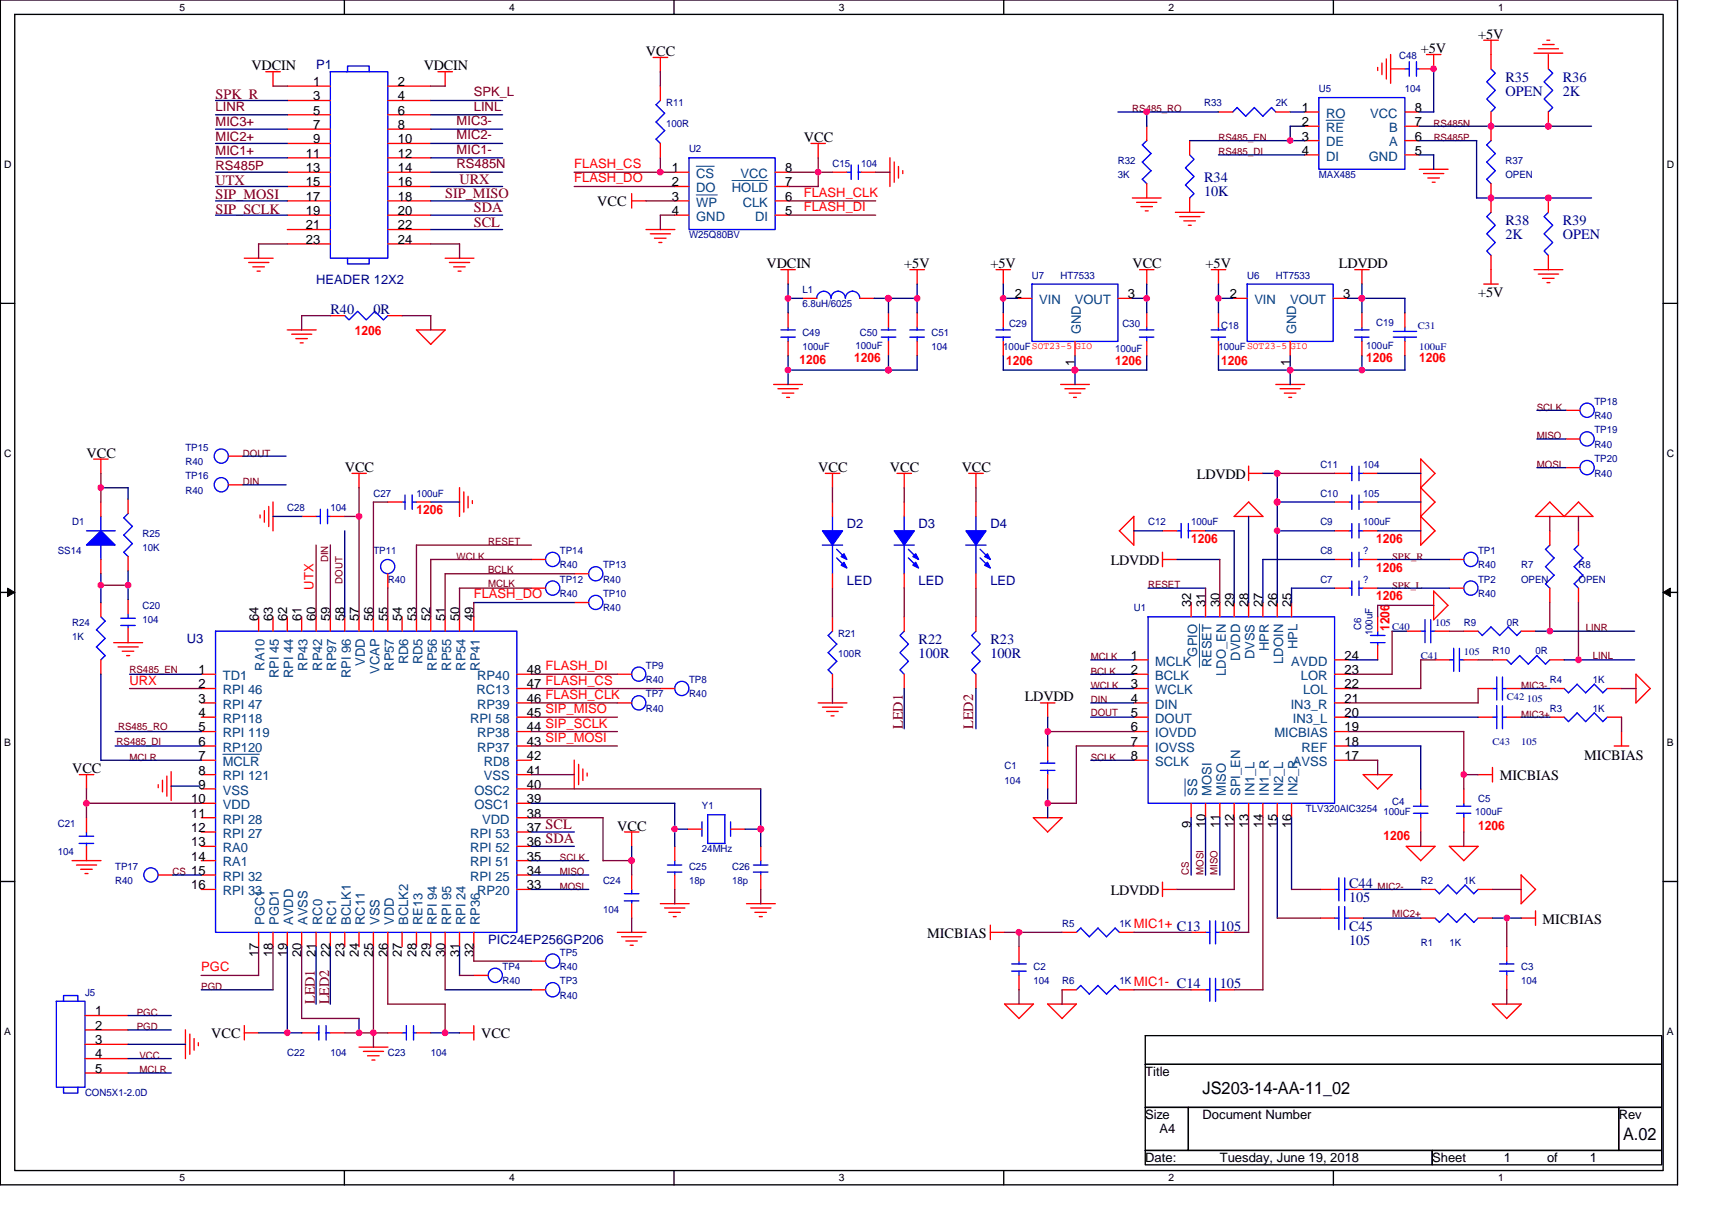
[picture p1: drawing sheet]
<svg xmlns="http://www.w3.org/2000/svg" width="297mm" height="210mm" viewBox="0 0 297 210" stroke-linecap="round" stroke-linejoin="round" font-family="sans-serif">
<defs><g id="words">
<g font-size="3">
<text x="208.7" y="189.9">JS203-14-AA-11_02</text>
<text x="281.6" y="197.8">A.02</text>
</g>
<g font-size="2.5">
<text x="112.1" y="9.7">VCC</text>
<text x="246.5" y="9.2">+5V</text>
<text x="256.5" y="6.7">+5V</text>
<text x="43.6" y="12.2">VDCIN</text>
<text x="73.5" y="12.2">VDCIN</text>
<text x="139.5" y="24.6">VCC</text>
<text x="103.6" y="35.8">VCC</text>
<text x="133" y="46.5">VDCIN</text>
<text x="156.9" y="46.5">+5V</text>
<text x="171.8" y="46.5">+5V</text>
<text x="196.5" y="46.5">VCC</text>
<text x="209.2" y="46.5">+5V</text>
<text x="232.3" y="46.5">LDVDD</text>
<text x="256.5" y="51.5">+5V</text>
<text x="15" y="79.4">VCC</text>
<text x="59.8" y="81.9">VCC</text>
<text x="142" y="81.9">VCC</text>
<text x="154.4" y="81.9">VCC</text>
<text x="166.9" y="81.9">VCC</text>
<text x="207.7" y="83.1">LDVDD</text>
<text x="192.7" y="98.1">LDVDD</text>
<text x="177.8" y="121.7">LDVDD</text>
<text x="274.9" y="131.9">MICBIAS</text>
<text x="12.5" y="134.2">VCC</text>
<text x="260.2" y="135.4">MICBIAS</text>
<text x="107.1" y="144.1">VCC</text>
<text x="192.7" y="155.3">LDVDD</text>
<text x="267.6" y="160.3">MICBIAS</text>
<text x="160.9" y="162.8">MICBIAS</text>
<text x="36.7" y="180.2">VCC</text>
<text x="83.5" y="180.2">VCC</text>
</g>
<g font-size="2.5" fill="#800000">
<text x="37.4" y="17.2">SPK_R</text>
<text x="37.4" y="32.1">UTX</text>
<text x="37.4" y="34.6">SIP_MOSI</text>
<text x="77.2" y="34.3">SIP_MISO</text>
<text x="79.7" y="31.9">URX</text>
<text x="37.4" y="37.1">SIP_SCLK</text>
<text x="82.2" y="36.8">SDA</text>
<text x="82.2" y="39.3">SCL</text>
<text x="156.7" y="126.4" transform="rotate(-90 156.7 126.4)">LED1</text>
<text x="168.9" y="126.4" transform="rotate(-90 168.9 126.4)">LED2</text>
<text x="54.6" y="174.2" transform="rotate(-90 54.6 174.2)">LED1</text>
<text x="57.1" y="174.2" transform="rotate(-90 57.1 174.2)">LED2</text>
</g>
<g font-size="2.5" fill="#000080">
<text x="261.2" y="14.2">R35</text>
<text x="261.2" y="16.7">OPEN</text>
<text x="271.1" y="14.2">R36</text>
<text x="271.1" y="16.7">2K</text>
<text x="208.9" y="31.6">R34</text>
<text x="208.9" y="34.1">10K</text>
<text x="261.2" y="39.1">R38</text>
<text x="261.2" y="41.6">2K</text>
<text x="271.1" y="39.1">R39</text>
<text x="271.1" y="41.6">OPEN</text>
<text x="57.3" y="54.5">R40</text>
<text x="64.8" y="54.5">0R</text>
<text x="159.4" y="111.8">R22</text>
<text x="171.8" y="111.8">R23</text>
<text x="159.4" y="114.2">100R</text>
<text x="171.8" y="114.2">100R</text>
<text x="234.1" y="154.1">C44</text>
<text x="211.6" y="161.5">105</text>
<text x="234.1" y="161.5">C45</text>
<text x="234.1" y="156.6">105</text>
<text x="234.1" y="164">105</text>
<text x="211.6" y="171.5">105</text>
</g>
<g font-size="2.2">
<text x="54.3" y="14.9">1</text>
<text x="54.3" y="17.4">3</text>
<text x="69" y="14.9">2</text>
<text x="69" y="17.4">4</text>
<text x="54.3" y="19.9">5</text>
<text x="54.3" y="22.4">7</text>
<text x="69" y="19.9">6</text>
<text x="69" y="22.4">8</text>
<text x="225.8" y="19.4">1</text>
<text x="225.8" y="21.9">2</text>
<text x="245.5" y="21.9">7</text>
<text x="245.5" y="19.4">8</text>
<text x="53.1" y="27.4">11</text>
<text x="53.1" y="29.9">13</text>
<text x="54.3" y="24.9">9</text>
<text x="69" y="24.9">10</text>
<text x="69" y="27.4">12</text>
<text x="69" y="29.9">14</text>
<text x="116.6" y="29.9">1</text>
<text x="136.2" y="29.9">8</text>
<text x="225.8" y="24.4">3</text>
<text x="225.8" y="26.9">4</text>
<text x="245.5" y="26.9">5</text>
<text x="245.5" y="24.4">6</text>
<text x="53.1" y="32.3">15</text>
<text x="53.1" y="34.8">17</text>
<text x="69" y="32.3">16</text>
<text x="69" y="34.8">18</text>
<text x="116.6" y="34.8">3</text>
<text x="116.6" y="32.3">2</text>
<text x="136.2" y="34.8">6</text>
<text x="136.2" y="32.3">7</text>
<text x="53.1" y="37.3">19</text>
<text x="53.1" y="39.8">21</text>
<text x="69" y="37.3">20</text>
<text x="69" y="39.8">22</text>
<text x="116.6" y="37.3">4</text>
<text x="136.2" y="37.3">5</text>
<text x="53.1" y="42.3">23</text>
<text x="69" y="42.3">24</text>
<text x="176.1" y="51.8">2</text>
<text x="195.7" y="51.8">3</text>
<text x="213.4" y="51.8">2</text>
<text x="233" y="51.8">3</text>
<text x="186.5" y="63.6" transform="rotate(-90 186.5 63.6)">1</text>
<text x="223.8" y="63.6" transform="rotate(-90 223.8 63.6)">1</text>
<text x="44.8" y="107.8" transform="rotate(-90 44.8 107.8)">64</text>
<text x="47.3" y="107.8" transform="rotate(-90 47.3 107.8)">63</text>
<text x="49.8" y="107.8" transform="rotate(-90 49.8 107.8)">62</text>
<text x="52.3" y="107.8" transform="rotate(-90 52.3 107.8)">61</text>
<text x="54.8" y="107.8" transform="rotate(-90 54.8 107.8)">60</text>
<text x="57.3" y="107.8" transform="rotate(-90 57.3 107.8)">59</text>
<text x="59.8" y="107.8" transform="rotate(-90 59.8 107.8)">58</text>
<text x="62.3" y="107.8" transform="rotate(-90 62.3 107.8)">57</text>
<text x="64.8" y="107.8" transform="rotate(-90 64.8 107.8)">56</text>
<text x="67.3" y="107.8" transform="rotate(-90 67.3 107.8)">55</text>
<text x="69.7" y="107.8" transform="rotate(-90 69.7 107.8)">54</text>
<text x="72.2" y="107.8" transform="rotate(-90 72.2 107.8)">53</text>
<text x="74.7" y="107.8" transform="rotate(-90 74.7 107.8)">52</text>
<text x="77.2" y="107.8" transform="rotate(-90 77.2 107.8)">51</text>
<text x="79.7" y="107.8" transform="rotate(-90 79.7 107.8)">50</text>
<text x="82.2" y="107.8" transform="rotate(-90 82.2 107.8)">49</text>
<text x="206.6" y="105.3" transform="rotate(-90 206.6 105.3)">32</text>
<text x="209.1" y="105.3" transform="rotate(-90 209.1 105.3)">31</text>
<text x="211.6" y="105.3" transform="rotate(-90 211.6 105.3)">30</text>
<text x="214.1" y="105.3" transform="rotate(-90 214.1 105.3)">29</text>
<text x="216.6" y="105.3" transform="rotate(-90 216.6 105.3)">28</text>
<text x="219.1" y="105.3" transform="rotate(-90 219.1 105.3)">27</text>
<text x="221.6" y="105.3" transform="rotate(-90 221.6 105.3)">26</text>
<text x="224.1" y="105.3" transform="rotate(-90 224.1 105.3)">25</text>
<text x="34.4" y="119.5">2</text>
<text x="34.4" y="117">1</text>
<text x="91.4" y="119.5">47</text>
<text x="91.4" y="117">48</text>
<text x="196.2" y="117">2</text>
<text x="196.2" y="114.5">1</text>
<text x="196.2" y="119.5">3</text>
<text x="233.3" y="119.5">22</text>
<text x="233.3" y="114.5">24</text>
<text x="233.3" y="117">23</text>
<text x="34.4" y="124.4">4</text>
<text x="34.4" y="122">3</text>
<text x="91.4" y="124.4">45</text>
<text x="91.4" y="122">46</text>
<text x="196.2" y="122">4</text>
<text x="196.2" y="124.4">5</text>
<text x="233.3" y="124.4">20</text>
<text x="233.3" y="122">21</text>
<text x="34.4" y="129.4">6</text>
<text x="34.4" y="126.9">5</text>
<text x="34.4" y="131.9">7</text>
<text x="91.4" y="131.9">42</text>
<text x="91.4" y="126.9">44</text>
<text x="91.4" y="129.4">43</text>
<text x="196.2" y="126.9">6</text>
<text x="196.2" y="131.9">8</text>
<text x="196.2" y="129.4">7</text>
<text x="233.3" y="129.4">18</text>
<text x="233.3" y="131.9">17</text>
<text x="233.3" y="126.9">19</text>
<text x="34.4" y="134.4">8</text>
<text x="34.4" y="136.9">9</text>
<text x="91.4" y="136.9">40</text>
<text x="91.4" y="134.4">41</text>
<text x="33.2" y="139.4">10</text>
<text x="33.2" y="141.9">11</text>
<text x="91.4" y="141.9">38</text>
<text x="91.4" y="139.4">39</text>
<text x="206.6" y="143.7" transform="rotate(-90 206.6 143.7)">9</text>
<text x="209.1" y="143.7" transform="rotate(-90 209.1 143.7)">10</text>
<text x="211.6" y="143.7" transform="rotate(-90 211.6 143.7)">11</text>
<text x="214.1" y="143.7" transform="rotate(-90 214.1 143.7)">12</text>
<text x="216.6" y="143.7" transform="rotate(-90 216.6 143.7)">13</text>
<text x="219.1" y="143.7" transform="rotate(-90 219.1 143.7)">14</text>
<text x="221.6" y="143.7" transform="rotate(-90 221.6 143.7)">15</text>
<text x="224.1" y="143.7" transform="rotate(-90 224.1 143.7)">16</text>
<text x="33.2" y="144.4">12</text>
<text x="33.2" y="149.3">14</text>
<text x="33.2" y="146.9">13</text>
<text x="91.4" y="146.9">36 SDA</text>
<text x="91.4" y="149.3">35</text>
<text x="91.4" y="144.4">37 SCL</text>
<text x="33.2" y="154.3">16</text>
<text x="33.2" y="151.8">15</text>
<text x="91.4" y="151.8">34</text>
<text x="91.4" y="154.3">33</text>
<text x="44.8" y="166.1" transform="rotate(-90 44.8 166.1)">17</text>
<text x="47.3" y="166.1" transform="rotate(-90 47.3 166.1)">18</text>
<text x="49.8" y="166.1" transform="rotate(-90 49.8 166.1)">19</text>
<text x="52.3" y="166.1" transform="rotate(-90 52.3 166.1)">20</text>
<text x="54.8" y="166.1" transform="rotate(-90 54.8 166.1)">21</text>
<text x="57.3" y="166.1" transform="rotate(-90 57.3 166.1)">22</text>
<text x="59.8" y="166.1" transform="rotate(-90 59.8 166.1)">23</text>
<text x="62.3" y="166.1" transform="rotate(-90 62.3 166.1)">24</text>
<text x="64.8" y="166.1" transform="rotate(-90 64.8 166.1)">25</text>
<text x="67.3" y="166.1" transform="rotate(-90 67.3 166.1)">26</text>
<text x="69.7" y="166.1" transform="rotate(-90 69.7 166.1)">27</text>
<text x="72.2" y="166.1" transform="rotate(-90 72.2 166.1)">28</text>
<text x="74.7" y="166.1" transform="rotate(-90 74.7 166.1)">29</text>
<text x="77.2" y="166.1" transform="rotate(-90 77.2 166.1)">30</text>
<text x="79.7" y="166.1" transform="rotate(-90 79.7 166.1)">31</text>
<text x="82.2" y="166.1" transform="rotate(-90 82.2 166.1)">32</text>
<text x="16.5" y="176.2">1</text>
<text x="16.5" y="178.7">2</text>
<text x="16.5" y="181.2">3</text>
<text x="16.5" y="183.7">4</text>
<text x="16.5" y="186.2">5</text>
<text x="198.7" y="186.7">Title</text>
<text x="198.7" y="194.2">Size</text>
<text x="201.2" y="196.7">A4</text>
<text x="208.7" y="194.2">Document Number</text>
<text x="280.9" y="194.2">Rev</text>
<text x="198.7" y="201.7">Date:</text>
<text x="211.6" y="201.7">Tuesday, June 19, 2018</text>
<text x="248.5" y="201.7">Sheet</text>
<text x="260.9" y="201.7">1</text>
<text x="268.4" y="201.7">of</text>
<text x="275.9" y="201.7">1</text>
</g>
<g font-size="2.2" fill="#000080">
<text x="54.8" y="12">P1</text>
<text x="54.8" y="49.3">HEADER 12X2</text>
<text x="146.9" y="91.7">D2</text>
<text x="159.4" y="91.7">D3</text>
<text x="171.8" y="91.7">D4</text>
<text x="146.9" y="101.6">LED</text>
<text x="159.4" y="101.6">LED</text>
<text x="171.8" y="101.6">LED</text>
<text x="32.4" y="111.6">U3</text>
<text x="84.7" y="163.8">PIC24EP256GP206</text>
</g>
<g font-size="2.2" fill="#800000">
<text x="82.2" y="16.7">SPK_L</text>
<text x="37.4" y="19.2">LINR</text>
<text x="37.4" y="21.9">MIC3+</text>
<text x="79.2" y="21.7">MIC3-</text>
<text x="82.2" y="19.2">LINL</text>
<text x="37.4" y="26.9">MIC1+</text>
<text x="37.4" y="29.4">RS485P</text>
<text x="37.4" y="24.4">MIC2+</text>
<text x="79.2" y="26.7">MIC1-</text>
<text x="79.2" y="29.2">RS485N</text>
<text x="79.2" y="24.2">MIC2-</text>
</g>
<g font-size="2.2" fill="#004080">
<text x="230.1" y="20.4">RO</text>
<text x="230.1" y="22.9">RE</text>
<text x="237.7" y="20.4">VCC</text>
<text x="241" y="22.9">B</text>
<text x="230.1" y="25.4">DE</text>
<text x="230.1" y="27.9">DI</text>
<text x="237.5" y="27.9">GND</text>
<text x="241" y="25.4">A</text>
<text x="120.8" y="30.9">CS</text>
<text x="120.8" y="33.4">DO</text>
<text x="120.8" y="35.9">WP</text>
<text x="127" y="33.4">HOLD</text>
<text x="128.5" y="30.9">VCC</text>
<text x="128.9" y="35.9">CLK</text>
<text x="120.8" y="38.4">GND</text>
<text x="131" y="38.4">DI</text>
<text x="180.3" y="52.8">VIN</text>
<text x="186.5" y="52.8">VOUT</text>
<text x="217.6" y="52.8">VIN</text>
<text x="223.8" y="52.8">VOUT</text>
<text x="187.6" y="58" transform="rotate(-90 187.6 58)">GND</text>
<text x="224.9" y="58" transform="rotate(-90 224.9 58)">GND</text>
<text x="207.7" y="113.9" transform="rotate(-90 207.7 113.9)">GPIO</text>
<text x="220.2" y="113.1" transform="rotate(-90 220.2 113.1)">HPR</text>
<text x="225.1" y="112.7" transform="rotate(-90 225.1 112.7)">HPL</text>
<text x="38.6" y="118">TD1</text>
<text x="45.9" y="116.4" transform="rotate(-90 45.9 116.4)">RA10</text>
<text x="48.4" y="117.7" transform="rotate(-90 48.4 117.7)">RPI 45</text>
<text x="50.9" y="117.7" transform="rotate(-90 50.9 117.7)">RPI 44</text>
<text x="53.4" y="116.4" transform="rotate(-90 53.4 116.4)">RP43</text>
<text x="55.9" y="116.4" transform="rotate(-90 55.9 116.4)">RP42</text>
<text x="58.4" y="116.4" transform="rotate(-90 58.4 116.4)">RP97</text>
<text x="60.9" y="117.7" transform="rotate(-90 60.9 117.7)">RPI 96</text>
<text x="63.3" y="115.5" transform="rotate(-90 63.3 115.5)">VDD</text>
<text x="65.8" y="116.9" transform="rotate(-90 65.8 116.9)">VCAP</text>
<text x="68.3" y="116.4" transform="rotate(-90 68.3 116.4)">RP57</text>
<text x="70.8" y="115.3" transform="rotate(-90 70.8 115.3)">RD6</text>
<text x="73.3" y="115.3" transform="rotate(-90 73.3 115.3)">RD5</text>
<text x="75.8" y="116.4" transform="rotate(-90 75.8 116.4)">RP56</text>
<text x="78.3" y="116.4" transform="rotate(-90 78.3 116.4)">RP55</text>
<text x="80.8" y="116.4" transform="rotate(-90 80.8 116.4)">RP54</text>
<text x="82.8" y="118">RP40</text>
<text x="83.2" y="116.4" transform="rotate(-90 83.2 116.4)">RP41</text>
<text x="200.4" y="118">BCLK</text>
<text x="200.4" y="115.5">MCLK</text>
<text x="210.2" y="115.8" transform="rotate(-90 210.2 115.8)">RESET</text>
<text x="212.7" y="117.3" transform="rotate(-90 212.7 117.3)">LDO_EN</text>
<text x="215.2" y="114.7" transform="rotate(-90 215.2 114.7)">DVDD</text>
<text x="217.7" y="114.4" transform="rotate(-90 217.7 114.4)">DVSS</text>
<text x="222.6" y="115.2" transform="rotate(-90 222.6 115.2)">LDOIN</text>
<text x="224" y="115.5">AVDD</text>
<text x="225.7" y="118">LOR</text>
<text x="38.6" y="120.5">RPI 46</text>
<text x="38.6" y="125.5">RP118</text>
<text x="38.6" y="123">RPI 47</text>
<text x="81.6" y="125.5">RPI 58</text>
<text x="82.7" y="120.5">RC13</text>
<text x="82.8" y="123">RP39</text>
<text x="200.4" y="123">DIN</text>
<text x="200.4" y="120.5">WCLK</text>
<text x="200.4" y="125.5">DOUT</text>
<text x="223.9" y="123">IN3_R</text>
<text x="224.3" y="125.5">IN3_L</text>
<text x="226.1" y="120.5">LOL</text>
<text x="38.6" y="130.5">RP120</text>
<text x="38.6" y="128">RPI 119</text>
<text x="82.8" y="128">RP38</text>
<text x="82.8" y="130.5">RP37</text>
<text x="200.4" y="128">IOVDD</text>
<text x="200.4" y="130.5">IOVSS</text>
<text x="221.1" y="128">MICBIAS</text>
<text x="225.8" y="130.5">REF</text>
<text x="38.6" y="135.4">RPI 121</text>
<text x="38.6" y="137.9">VSS</text>
<text x="38.6" y="132.9">MCLR</text>
<text x="82.3" y="137.9">OSC2</text>
<text x="83.9" y="132.9">RD8</text>
<text x="83.9" y="135.4">VSS</text>
<text x="200.4" y="132.9">SCLK</text>
<text x="224.3" y="132.9">AVSS</text>
<text x="38.6" y="140.4">VDD</text>
<text x="38.6" y="142.9">RPI 28</text>
<text x="82.3" y="140.4">OSC1</text>
<text x="83.7" y="142.9">VDD</text>
<text x="207.7" y="138.2" transform="rotate(-90 207.7 138.2)">SS</text>
<text x="210.2" y="138.2" transform="rotate(-90 210.2 138.2)">MOSI</text>
<text x="212.7" y="138.2" transform="rotate(-90 212.7 138.2)">MISO</text>
<text x="215.2" y="138.2" transform="rotate(-90 215.2 138.2)">SPI_EN</text>
<text x="217.7" y="138.2" transform="rotate(-90 217.7 138.2)">IN1_L</text>
<text x="220.2" y="138.2" transform="rotate(-90 220.2 138.2)">IN1_R</text>
<text x="222.6" y="138.2" transform="rotate(-90 222.6 138.2)">IN2_L</text>
<text x="225.1" y="138.2" transform="rotate(-90 225.1 138.2)">IN2_R</text>
<text x="38.6" y="145.4">RPI 27</text>
<text x="38.6" y="147.9">RA0</text>
<text x="81.6" y="147.9">RPI 52</text>
<text x="81.6" y="145.4">RPI 53</text>
<text x="38.6" y="150.4">RA1</text>
<text x="38.6" y="155.4">RPI 33</text>
<text x="38.6" y="152.9">RPI 32</text>
<text x="81.6" y="152.9">RPI 25</text>
<text x="81.6" y="150.4">RPI 51</text>
<text x="82.8" y="155.4">RP20</text>
<text x="45.9" y="160.5" transform="rotate(-90 45.9 160.5)">PGC1</text>
<text x="48.4" y="160.5" transform="rotate(-90 48.4 160.5)">PGD1</text>
<text x="50.9" y="160.5" transform="rotate(-90 50.9 160.5)">AVDD</text>
<text x="53.4" y="160.5" transform="rotate(-90 53.4 160.5)">AVSS</text>
<text x="55.9" y="160.5" transform="rotate(-90 55.9 160.5)">RC0</text>
<text x="58.4" y="160.5" transform="rotate(-90 58.4 160.5)">RC1</text>
<text x="60.9" y="160.5" transform="rotate(-90 60.9 160.5)">BCLK1</text>
<text x="63.3" y="160.5" transform="rotate(-90 63.3 160.5)">RC11</text>
<text x="65.8" y="160.5" transform="rotate(-90 65.8 160.5)">VSS</text>
<text x="68.3" y="160.5" transform="rotate(-90 68.3 160.5)">VDD</text>
<text x="70.8" y="160.5" transform="rotate(-90 70.8 160.5)">BCLK2</text>
<text x="73.3" y="160.5" transform="rotate(-90 73.3 160.5)">RE13</text>
<text x="75.8" y="160.5" transform="rotate(-90 75.8 160.5)">RPI 94</text>
<text x="78.3" y="160.5" transform="rotate(-90 78.3 160.5)">RPI 95</text>
<text x="80.8" y="160.5" transform="rotate(-90 80.8 160.5)">RPI 24</text>
<text x="83.2" y="160.5" transform="rotate(-90 83.2 160.5)">RP36</text>
</g>
<g font-size="2.2" fill="#f00">
<text x="99.6" y="29.2">FLASH_CS</text>
<text x="99.6" y="31.7">FLASH_DO</text>
<text x="139.5" y="34.1">FLASH_CLK</text>
<text x="139.5" y="36.6">FLASH_DI</text>
<text x="61.6" y="58.1">1206</text>
<text x="138.7" y="63.1">1206</text>
<text x="148.2" y="62.8">1206</text>
<text x="174.6" y="63.3">1206</text>
<text x="193.5" y="63.3">1206</text>
<text x="211.9" y="63.3">1206</text>
<text x="237" y="62.8">1206</text>
<text x="246.2" y="62.8">1206</text>
<text x="72.3" y="89.2">1206</text>
<text x="206.7" y="94.2">1206</text>
<text x="238.8" y="94.2">1206</text>
<text x="238.8" y="99.2">1206</text>
<text x="54.4" y="102.3" transform="rotate(-90 54.4 102.3)">UTX</text>
<text x="82.2" y="103.8">FLASH_DO</text>
<text x="238.8" y="104.2">1206</text>
<text x="241.1" y="109.5" transform="rotate(-90 241.1 109.5)">1206</text>
<text x="22.5" y="118.8">URX</text>
<text x="94.7" y="116.3">FLASH_DI</text>
<text x="94.7" y="118.8">FLASH_CS</text>
<text x="94.7" y="121.3">FLASH_CLK</text>
<text x="94.7" y="123.8">SIP_MISO</text>
<text x="94.7" y="126.3">SIP_SCLK</text>
<text x="94.7" y="128.7">SIP_MOSI</text>
<text x="256.5" y="144">1206</text>
<text x="240" y="145.7">1206</text>
<text x="196.7" y="161.1">MIC1+ C13</text>
<text x="34.9" y="168.6">PGC</text>
<text x="196.7" y="171">MIC1- C14</text>
</g>
<g font-size="1.8">
<text x="31.2" y="1.8">5</text>
<text x="88.3" y="1.8">4</text>
<text x="145.5" y="1.8">3</text>
<text x="202.8" y="1.8">2</text>
<text x="259.9" y="1.8">1</text>
<text x=".7" y="29.1">D</text>
<text x="289.2" y="29.1">D</text>
<text x=".7" y="79.3">C</text>
<text x="289.2" y="79.3">C</text>
<text x=".7" y="129.5">B</text>
<text x="289.2" y="129.5">B</text>
<text x=".7" y="179.6">A</text>
<text x="289.2" y="179.6">A</text>
<text x="31.2" y="205">5</text>
<text x="88.3" y="205">4</text>
<text x="145.5" y="205">3</text>
<text x="202.8" y="205">2</text>
<text x="259.9" y="205">1</text>
</g>
<g font-size="1.7" fill="#000080">
<text x="242.8" y="10.3">C48</text>
<text x="228.8" y="16">U5</text>
<text x="243.8" y="16">104</text>
<text x="115.6" y="18.5">R11</text>
<text x="115.6" y="22">100R</text>
<text x="208.9" y="18.5">R33</text>
<text x="221.4" y="18.5">2K</text>
<text x="119.5" y="26.4">U2</text>
<text x="144.4" y="28.9">C15</text>
<text x="149.4" y="28.9">104</text>
<text x="194" y="28.4">R32</text>
<text x="261.2" y="28.4">R37</text>
<text x="194" y="30.9">3K</text>
<text x="228.8" y="30.9">MAX485</text>
<text x="261.2" y="30.9">OPEN</text>
<text x="119.5" y="41.4">W25Q80BV</text>
<text x="139.2" y="50.8">L1</text>
<text x="139.2" y="53.3">6.8uH/6025</text>
<text x="179" y="48.3">U7</text>
<text x="184" y="48.3">HT7533</text>
<text x="216.4" y="48.3">U6</text>
<text x="221.4" y="48.3">HT7533</text>
<text x="139.2" y="58.3">C49</text>
<text x="149.2" y="58.3">C50</text>
<text x="161.6" y="58.3">C51</text>
<text x="175.1" y="56.8">C29</text>
<text x="194.7" y="56.8">C30</text>
<text x="211.9" y="57.1">C18</text>
<text x="238.8" y="56.6">C19</text>
<text x="246" y="57.1">C31</text>
<text x="139.2" y="60.8">100uF</text>
<text x="148.4" y="60.6">100uF</text>
<text x="161.6" y="60.8">104</text>
<text x="174.1" y="60.8">100uFSOT23-5 GIO</text>
<text x="193.5" y="61">100uF</text>
<text x="211.4" y="60.8">100uFSOT23-5 GIO</text>
<text x="237" y="60.6">100uF</text>
<text x="246.2" y="60.8">100uF</text>
<text x="276.6" y="70.3">TP18</text>
<text x="276.6" y="75.2">TP19</text>
<text x="276.6" y="77.7">R40</text>
<text x="276.6" y="72.7">R40</text>
<text x="32.2" y="78.2">TP15</text>
<text x="32.2" y="80.7">R40</text>
<text x="32.2" y="83.2">TP16</text>
<text x="229.1" y="81.2">C11</text>
<text x="236.5" y="81.2">104</text>
<text x="276.6" y="80.2">TP20</text>
<text x="276.6" y="82.7">R40</text>
<text x="32.2" y="85.7">R40</text>
<text x="49.8" y="88.7">C28</text>
<text x="57.3" y="88.7">104</text>
<text x="64.8" y="86.2">C27</text>
<text x="72.3" y="86.2">100uF</text>
<text x="229.1" y="86.2">C10</text>
<text x="236.5" y="86.2">105</text>
<text x="12.5" y="91.2">D1</text>
<text x="24.7" y="93.2">R25</text>
<text x="24.7" y="95.7">10K</text>
<text x="199.2" y="91.2">C12</text>
<text x="206.7" y="91.2">100uF</text>
<text x="229.1" y="91.2">C9</text>
<text x="236.5" y="91.2">100uF</text>
<text x="10" y="96.1">SS14</text>
<text x="64.8" y="96.1">TP11</text>
<text x="67.3" y="101.1">R40</text>
<text x="97.2" y="96.1">TP14</text>
<text x="97.2" y="98.6">R40</text>
<text x="97.2" y="101.1">TP12</text>
<text x="104.6" y="98.6">TP13</text>
<text x="104.6" y="101.1">R40</text>
<text x="229.1" y="101.1">C7</text>
<text x="229.1" y="96.1">C8</text>
<text x="236.5" y="101.1">?</text>
<text x="236.5" y="96.1">?</text>
<text x="256.5" y="101.1">TP2</text>
<text x="256.5" y="96.1">TP1</text>
<text x="256.5" y="98.6">R40</text>
<text x="263.9" y="98.6">R7</text>
<text x="263.9" y="101.1">OPEN</text>
<text x="273.9" y="98.6">R8</text>
<text x="273.9" y="101.1">OPEN</text>
<text x="24.7" y="105.6">C20</text>
<text x="97.2" y="103.6">R40</text>
<text x="104.6" y="103.6">TP10</text>
<text x="104.6" y="106.1">R40</text>
<text x="196.7" y="106.1">U1</text>
<text x="256.5" y="103.6">R40</text>
<text x="12.5" y="108.6">R24</text>
<text x="12.5" y="111.1">1K</text>
<text x="24.7" y="108.1">104</text>
<text x="145.4" y="110.6">R21</text>
<text x="236.2" y="109.3" transform="rotate(-90 236.2 109.3)">C6</text>
<text x="238.1" y="110.3" transform="rotate(-90 238.1 110.3)">100uF</text>
<text x="241.5" y="109.3">C40</text>
<text x="249" y="108.6">105</text>
<text x="254" y="113.6">105</text>
<text x="254" y="108.6">R9</text>
<text x="258.9" y="113.6">R10</text>
<text x="261.4" y="108.6">0R</text>
<text x="266.4" y="113.6">0R</text>
<text x="112.1" y="116.1">TP9</text>
<text x="112.1" y="118.6">R40</text>
<text x="119.5" y="118.6">TP8</text>
<text x="145.4" y="114.1">100R</text>
<text x="246.5" y="114.3">C41</text>
<text x="268.9" y="118.6">R4</text>
<text x="276.4" y="118.6">1K</text>
<text x="112.1" y="121">TP7</text>
<text x="112.1" y="123.5">R40</text>
<text x="119.5" y="121">R40</text>
<text x="261.4" y="121.6">C42</text>
<text x="264.9" y="121.8">105</text>
<text x="268.9" y="123.5">R3</text>
<text x="276.4" y="123.5">1K</text>
<text x="258.9" y="129.3">C43</text>
<text x="263.9" y="129.3">105</text>
<text x="174.3" y="133.5">C1</text>
<text x="174.3" y="136">104</text>
<text x="10" y="143.4">C21</text>
<text x="121.8" y="140.4">Y1</text>
<text x="226.6" y="140.9">TLV320AIC3254</text>
<text x="240" y="141.5">100uF</text>
<text x="241.5" y="139.7">C4</text>
<text x="256" y="141.5">100uF</text>
<text x="256.5" y="139.2">C5</text>
<text x="10" y="148.4">104</text>
<text x="121.8" y="147.9">24MHz</text>
<text x="20" y="150.9">TP17</text>
<text x="20" y="153.4">R40</text>
<text x="104.6" y="153.4">C24</text>
<text x="119.5" y="150.9">C25</text>
<text x="119.5" y="153.4">18p</text>
<text x="127" y="150.9">C26</text>
<text x="127" y="153.4">18p</text>
<text x="246.5" y="153.4">R2</text>
<text x="254" y="153.4">1K</text>
<text x="104.6" y="158.4">104</text>
<text x="184.3" y="160.9">R5</text>
<text x="194.2" y="160.9">1K</text>
<text x="97.2" y="165.8">TP5</text>
<text x="246.5" y="164.1">R1</text>
<text x="251.5" y="164.1">1K</text>
<text x="14.7" y="172.8">J5</text>
<text x="87.2" y="168.3">TP4</text>
<text x="87.2" y="170.8">R40</text>
<text x="97.2" y="170.8">TP3</text>
<text x="97.2" y="173.3">R40</text>
<text x="97.2" y="168.3">R40</text>
<text x="179.3" y="168.3">C2</text>
<text x="179.3" y="170.8">104</text>
<text x="184.3" y="170.8">R6</text>
<text x="194.2" y="170.8">1K</text>
<text x="263.9" y="168.3">C3</text>
<text x="263.9" y="170.8">104</text>
<text x="49.8" y="183.3">C22</text>
<text x="57.3" y="183.3">104</text>
<text x="67.3" y="183.3">C23</text>
<text x="74.7" y="183.3">104</text>
<text x="14.7" y="190.2">CON5X1-2.0D</text>
</g>
<g font-size="1.7" fill="#800000">
<text x="196.5" y="19.5">RS485_RO</text>
<text x="248.7" y="22">RS485N</text>
<text x="211.4" y="24.4">RS485_EN</text>
<text x="211.4" y="26.9">RS485_DI</text>
<text x="248.7" y="24.4">RS485P</text>
<text x="266.7" y="71.2">SCLK</text>
<text x="266.7" y="76.2">MISO</text>
<text x="42.1" y="79.2">DOUT</text>
<text x="266.7" y="81.2">MOSI</text>
<text x="42.1" y="84.2">DIN</text>
<text x="84.7" y="94.7">RESET</text>
<text x="56.9" y="97.6" transform="rotate(-90 56.9 97.6)">DIN</text>
<text x="59.4" y="101.3" transform="rotate(-90 59.4 101.3)">DOUT</text>
<text x="79.2" y="97.1">WCLK</text>
<text x="84.7" y="99.4">BCLK</text>
<text x="84.7" y="101.9">MCLK</text>
<text x="241.5" y="97.2">SPK_R</text>
<text x="199.2" y="102.1">RESET</text>
<text x="241.5" y="102.1">SPK_L</text>
<text x="275.1" y="109.6">LINR</text>
<text x="22.5" y="116.8">RS485_EN</text>
<text x="189.2" y="117.1">BCLK</text>
<text x="189.2" y="119.5">WCLK</text>
<text x="189.2" y="114.6">MCLK</text>
<text x="263.9" y="119.5">MIC3-</text>
<text x="276.4" y="114.3">LINL</text>
<text x="189.2" y="122">DIN</text>
<text x="189.2" y="124.3">DOUT</text>
<text x="263.9" y="124.5">MIC3+</text>
<text x="20.2" y="129.2">RS485_DI</text>
<text x="20.5" y="126.8">RS485_RO</text>
<text x="22.5" y="132">MCLR</text>
<text x="189.2" y="132">SCLK</text>
<text x="97.2" y="149.4">SCLK</text>
<text x="29.9" y="151.9">CS</text>
<text x="97.2" y="151.9">MISO</text>
<text x="97.2" y="154.4">MOSI</text>
<text x="206.3" y="151.8" transform="rotate(-90 206.3 151.8)">CS</text>
<text x="208.8" y="151.8" transform="rotate(-90 208.8 151.8)">MOSI</text>
<text x="211.3" y="151.8" transform="rotate(-90 211.3 151.8)">MISO</text>
<text x="239" y="154.4">MIC2-</text>
<text x="241.5" y="159.1">MIC2+</text>
<text x="34.9" y="171.8">PGD</text>
<text x="23.7" y="176.3">PGC</text>
<text x="23.7" y="178.8">PGD</text>
<text x="24.2" y="183.8">VCC</text>
<text x="24.2" y="186.2">MCLR</text>
</g>
</g></defs>
<path d="M.1 0h291v205.6h-291zM2.6 2.5h286v200.6h-286z" fill="none" stroke="#000" stroke-width=".23"/>
<g fill="#fff">
<path d="M31.2 .3h.9v1.9h-.9z"/>
<path d="M31.2 203.4h.9v2h-.9z"/>
</g>
<path d="M59.8 0v2.5M59.8 203.1v2.5" fill="none" stroke="#000" stroke-width=".23"/>
<g fill="#fff">
<path d="M88.3 .3h1v1.9h-1z"/>
<path d="M88.3 203.4h1v2h-1z"/>
</g>
<path d="M116.9 0v2.5M116.9 203.1v2.5" fill="none" stroke="#000" stroke-width=".23"/>
<g fill="#fff">
<path d="M145.5 .3h1v1.9h-1z"/>
<path d="M145.5 203.4h1v2h-1z"/>
</g>
<path d="M174.2 0v2.5M174.2 203.1v2.5" fill="none" stroke="#000" stroke-width=".23"/>
<g fill="#fff">
<path d="M202.8 .3h.9v1.9h-.9z"/>
<path d="M202.8 203.4h.9v2h-.9z"/>
</g>
<path d="M231.3 0v2.5M231.3 203.1v2.5" fill="none" stroke="#000" stroke-width=".23"/>
<g fill="#fff">
<path d="M259.9 .3h1v1.9h-1z"/>
<path d="M259.9 203.4h1v2h-1z"/>
<path d="M.7 27.6h1.3v1.9h-1.3z"/>
<path d="M289.2 27.6h1.3v1.9h-1.3z"/>
<path d="M.7 77.7h1.3v2h-1.3z"/>
<path d="M289.2 77.7h1.3v2h-1.3z"/>
</g>
<path d="M.1 52.6h2.5M288.6 52.6h2.5" fill="none" stroke="#000" stroke-width=".23"/>
<g fill="#fff">
<path d="M.7 127.9h1.2v2h-1.2z"/>
<path d="M289.2 127.9h1.2v2h-1.2z"/>
</g>
<path d="M.1 102.8h2.5M288.6 102.8h2.5" fill="none" stroke="#000" stroke-width=".23"/>
<path d="M1.3 102.1l1.3 .7-1.3 .7zM288.6 102.8l1.2-.7v1.4z" fill="#000" stroke="#000" stroke-width=".17"/>
<g fill="#fff">
<path d="M.7 178h1.2v2h-1.2z"/>
<path d="M289.2 178h1.2v2h-1.2z"/>
</g>
<path d="M.1 153h2.5M288.6 153h2.5M198.7 179.7h89.6v5h-89.6zM198.7 184.7h89.6v7.5h-89.6zM198.7 192.2h7.5v7.4h-7.5zM198.7 199.6h49.8v2.5h-49.8zM206.2 192.2h74.7v7.4h-74.7zM248.5 199.6h39.8v2.5h-39.8zM280.9 192.2h7.4v7.4h-7.4z" fill="none" stroke="#000" stroke-width=".23"/>
<g fill="none" stroke="#f00" stroke-width=".23">
<path d="M46.1 12.4h2.5M47.4 12.4v2.6M49.8 14.9h7.5M49.8 17.4h7.5M49.8 19.9h7.5M67.3 14.9h7.4M67.3 17.4h7.4M67.3 19.9h7.4M76 12.4h2.5M77.2 12.4v2.6M113.3 10h2.5M114.6 14.9v2.5"/>
<path d="M114.6 10v2.5M211.4 19.4h2.5M221.4 19.4h2.5M226.3 19.4h2.5M239 11.7v.5M239.8 10.9v2.1M240.5 10.2v3.5M241.3 12h2.5M241.3 9.5v5M243.8 19.4h2.4M247.5 9.5h2.5M248.7 9.5v2.5h-2.5"/>
<path d="M257.4 7h2.6M258.7 7v5M258.7 19.4v5M266.1 9.2h5M266.9 8.5h3.5M267.6 7.7h2.1M268.4 7h.5M268.6 9.5v2.5M268.6 19.4v2.5M49.8 24.9h7.5M49.8 34.9h7.5M49.8 39.8h7.5"/>
<path d="M49.8 22.4h7.5M49.8 27.4h7.5M49.8 29.9h7.5M49.8 32.4h7.5M49.8 37.3h7.5M67.3 24.9h7.4M67.3 34.9h7.4M67.3 39.8h7.4M67.3 22.4h7.4M67.3 27.4h7.4M67.3 29.9h7.4M67.3 32.4h7.4"/>
<path d="M67.3 37.3h7.4M109.6 33.6v2.5M109.6 34.9h2.5M112.1 39.8h5M114.6 24.9v2.5M117.1 34.9h2.4M117.1 29.9h2.4M117.1 32.4h2.4M117.1 37.3h2.4M134.5 34.9h2.5M134.5 29.9h2.5M134.5 32.4h2.5"/>
<path d="M134.5 37.3h2.5M140.7 24.9h2.5M142 24.9v2.5M144.4 29.9h2.5M149.4 29.9h2.5M154.4 27.4v5M155.1 28.1v3.5M155.9 28.9v2M156.6 29.6v.5M196.5 34.4h5M197.2 35.1h3.5M197.9 35.9h2.1"/>
<path d="M198.7 36.6h.5M199 21.9v2.5M199 31.9v2.5M203.9 36.9h5M204.7 37.6h3.5M205.4 38.3h2M206.2 39.1h.5M206.4 24.4v2.5M206.4 34.4v2.5M226.3 24.4h2.5M226.3 26.9h2.5M226.3 21.9h2.5"/>
<path d="M243.8 24.4h2.4M243.8 26.9h2.4M243.8 21.9h2.4M246.2 29.4h5M247 30.1h3.5M247.7 30.9h2M248.5 31.6h.5M258.7 31.9v5M268.6 34.4v2.5M42.4 44.8h5M43.1 45.6h3.5M43.9 46.3h2"/>
<path d="M44.6 47.1h.5M49.8 57.3h5.1M49.8 42.3h7.5M50.6 58h3.5M51.3 58.8h2M52.1 59.5h.5M57.3 54.8h2.5M67.3 42.3h7.4M67.3 54.8h2.5M72.2 57.2l2.5 2.6M72.3 57.3h5l-2.6 2.5M77.2 44.8h5"/>
<path d="M78 45.6h3.5M78.7 46.3h2M79.5 47.1h.5M112.8 40.6h3.5M113.6 41.3h2M114.3 42.1h.5M135.5 46.8h2.5M136.7 46.8v2.5M136.7 54.3v2.5M136.7 59.2v2.5M139.2 51.8h2.5M149.2 51.8h2.5"/>
<path d="M154.2 54.3v2.5M154.2 59.2v2.5M157.9 46.8h2.5M159.1 46.8v2.5M159.1 54.3v2.5M159.1 59.2v2.5M172.8 46.8h2.5M174.1 46.8v2.5M174.1 54.3v2.5M174.1 59.2v2.5M176.5 51.8h2.5M186.5 59.2v2.5"/>
<path d="M194 51.8h2.5M197.7 46.8h2.5M199 46.8v2.5M199 54.3v2.5M199 59.2v2.5M210.2 46.8h2.5M211.4 46.8v2.5M211.4 54.3v2.5M211.4 59.2v2.5M213.9 51.8h2.5M223.9 59.2v2.5M231.3 51.8h2.5"/>
<path d="M235.1 46.8h2.5M236.3 46.8v2.5M236.3 54.3v2.5M236.3 59.2v2.5M243.8 54.3v2.5M243.8 59.2v2.5M257.4 49.3h2.5M258.7 44.3v5M266.2 46.8h5M266.9 47.6h3.5M267.6 48.3h2M268.4 49h.5"/>
<path d="M268.6 44.3v2.5M16.3 79.7h2.5M17.5 79.7v2.5M39.6 79.2h2.5M134.2 66.7h5M135 67.5h3.5M135.7 68.2h2M136.5 69h.5M184 66.7h5M184.8 67.5h3.5M185.5 68.2h2M186.3 69h.5"/>
<path d="M221.4 66.7h5M222.1 67.5h3.5M222.8 68.2h2M223.6 69h.5M246.5 79.7v14.9M246.5 79.7l2.5 2.5M271.6 76.2h2.5M271.6 71.2h2.5M17.5 87.1v2.5M17.5 97.1v2.5M22.2 86.6v2.5M22.2 96.6v2.5"/>
<path d="M39.6 84.1h2.5M45.1 89.4v.5M45.9 88.6v2M46.6 87.9v3.5M47.4 87.1v5M52.3 89.6h2.5M57.3 89.6h2.5M61.1 82.1h2.5M62.3 82.1v2.6M67.3 99.6v2.5M67.3 87.1h2.5M72.3 87.1h2.4"/>
<path d="M79.7 84.6v5M80.5 85.4v3.5M81.2 86.1v2M82 86.9v.5M92.2 97.1h2.5M99.6 99.6h2.5M143.2 82.1h2.5M144.4 82.1v2.6M144.4 87.1v2.5M144.4 99.6v2.5M155.6 82.1h2.6M156.9 87.1v2.5"/>
<path d="M156.9 99.6v2.5M156.9 82.1v2.6M168.1 82.1h2.5M169.3 82.1v2.6M169.3 87.1v2.5M169.3 99.6v2.5M196.7 89.6v5l-2.5-2.5M196.7 89.6l-2.5 2.5M201.7 95.8v2.5M201.7 97.1h2.5M201.7 92.1h2.5M206.7 92.1h2.5"/>
<path d="M214.1 89.6h5M216.6 82.1h2.5M216.6 80.9v2.5M216.6 87.1l2.5 2.5M216.7 87.1l-2.6 2.5M231.6 82.1h2.5M231.6 97.1h2.5M231.6 92.1h2.5M231.6 87.1h2.5M236.5 82.1h2.5M236.5 97.1h2.5M236.5 92.1h2.5"/>
<path d="M236.5 87.1h2.5M246.5 84.6l2.5 2.5M246.5 89.6l2.5 2.5M249 87.1l-2.5 2.5M249 82.1l-2.5 2.6M249 92.1l-2.5 2.5M251.5 97.1h2.5M268.9 92.1v2.5M268.9 87.1l2.5 2.5M268.9 87.1l-2.5 2.5h10M271.6 81.2h2.5M273.9 92.1v2.5"/>
<path d="M273.9 87.1l2.5 2.5M273.9 87.1l-2.5 2.5M17.5 104.6v2.4M17.5 114.5v2.5M19.7 111.5h5M20.5 112.3h3.5M21.2 113h2M22 113.8h.5M22.2 104.1v2.5M22.2 109v2.5M34.9 119.5h2.5M34.9 117h2.5"/>
<path d="M44.9 107v2.5M47.4 107v2.5M49.8 107v2.5M52.3 107v2.5M54.8 107v2.5M57.3 107v2.5M59.8 107v2.5M62.3 107v2.5M64.8 107v2.5M67.3 107v2.5M69.8 107v2.5M72.3 107v2.5"/>
<path d="M74.7 107v2.5M77.2 107v2.5M79.7 107v2.5M82.2 107v2.5M89.7 119.5h2.5M89.7 117h2.5M92.2 102.1h2.5M99.6 104.6h2.5M107.1 117h2.5M114.6 119.5h2.5M144.4 107v2.5M144.4 117v2.5"/>
<path d="M156.9 107v2.5M156.9 117v2.5M169.3 107v2.5M169.3 117v2.5M196.7 119.5h2.5M196.7 114.5h2.5M196.7 117h2.5M206.7 104.6v2.4M209.2 104.6v2.4M211.6 104.6v2.4M214.1 104.6v2.4M216.6 104.6v2.4"/>
<path d="M219.1 104.6v2.4M221.6 104.6v2.4M224.1 104.6v2.4M231.6 102.1h2.5M231.6 119.5h2.5M231.6 114.5h2.5M231.6 117h2.5M236.5 102.1h2.5M239 107v2.5M239 112v2.5M244 109.5h2.5M248.7 102.6v4.9"/>
<path d="M248.7 102.6l2.5 2.5-2.5 2.5M249 114.5h2.5M249 109.5h2.5M251.5 102.1h2.5M254 114.5h2.5M254 109.5h2.5M256.5 119.5h2.4M258.9 114.5h2.5M261.4 119.5h2.5M263.9 109.5h2.5M268.9 119.5h2.5M268.9 102.1v2.5"/>
<path d="M268.9 114.5h2.5M273.9 102.1v2.5M278.9 119.5h2.4M283.8 117v5M283.8 117l2.5 2.5-2.5 2.5M13.8 134.4h2.5M15 134.4v2.5M27.4 136.2v.5M28.2 135.4v2M29 134.7v3.5M29.7 133.9v5M34.9 129.5h2.5"/>
<path d="M34.9 134.4h2.5M34.9 122h2.5M34.9 124.5h2.5M34.9 139.4h2.5M34.9 136.9h2.5M34.9 131.9h2.5M34.9 127h2.5M89.7 129.5h2.5M89.7 134.4h2.5M89.7 122h2.5M89.7 124.5h2.5M89.7 139.4h2.5"/>
<path d="M89.7 136.9h2.5M89.7 131.9h2.5M89.7 127h2.5M99.6 131.9v5M100.4 132.7v3.5M101.1 133.4v2M101.9 134.2v.5M107.1 122h2.5M142 122h5M142.7 122.7h3.5M143.4 123.5h2M144.2 124.2h.5"/>
<path d="M180.5 122h2.5M181.8 122v2.5M181.8 129.5v2.4M181.8 134.4v2.5M196.7 129.5h2.5M196.7 122h2.5M196.7 124.5h2.5M196.7 131.9h2.5M196.7 127h2.5M206.7 139.4v2.5M209.2 139.4v2.5M211.6 139.4v2.5"/>
<path d="M214.1 139.4v2.5M216.6 139.4v2.5M219.1 139.4v2.5M221.6 139.4v2.5M224.1 139.4v2.5M231.6 129.5h2.5M231.6 122h2.5M231.6 124.5h2.5M231.6 131.9h2.5M231.6 127h2.5M241.5 134.4l-2.5 2.5M241.6 134.4h-5.1l2.5 2.5"/>
<path d="M246.5 136.9v2.5M254 136.9v2.5M256.4 134.4h2.5M256.5 124.5h2.4M258.9 133.2v2.5M261.4 124.5h2.5M268.9 124.5h2.5M278.9 124.5h2.4M280.1 129.5h2.5M281.3 126.9v2.6M12.5 149.4h5M13.3 150.1h3.5"/>
<path d="M14 150.9h2M14.8 151.6h.5M15 141.9v2.5M15 146.9v2.5M27.4 151.8h2.5M34.9 154.3h2.5M34.9 144.4h2.5M34.9 141.9h2.5M34.9 146.9h2.5M34.9 149.4h2.5M34.9 151.8h2.5M89.7 154.3h2.5"/>
<path d="M89.7 144.4h2.5M89.7 141.9h2.5M89.7 146.9h2.5M89.7 149.4h2.5M89.7 151.8h2.5M108.3 144.4h2.6M109.6 144.4v2.5M109.6 151.8v2.5M109.6 156.8v2.5M114.6 156.8h5M115.3 157.6h3.5M116.1 158.3h2"/>
<path d="M116.8 159.1h.5M117.1 146.9v2.5M117.1 151.8v2.5M119.3 143.9h2.5M126.8 143.9h2.5M129.5 156.8h5M130.3 157.6h3.5M131 158.3h2M131.7 159.1h.6M132 146.9v2.5M132 151.8v2.5M179.3 141.9l2.5 2.5"/>
<path d="M179.3 141.9h5M184.3 141.9l-2.5 2.5M201.7 154.3h2.5M201.7 153.1v2.5M229.1 154.3h2.5M229.1 159.3h2.5M234.1 154.3h2.4M234.1 159.3h2.4M246.5 141.9v2.5M246.5 154.3h2.5M246.5 159.3h2.5M249 146.9l-2.5 2.5"/>
<path d="M249 146.9h-5l2.5 2.5M251.5 146.9l2.5 2.5M251.5 146.9h5M254 141.9v2.5M256.5 146.9l-2.5 2.5M256.5 154.3h2.4M256.5 159.3h2.4M263.9 159.3h2.5M263.9 151.8v5M263.9 151.8l2.5 2.6M266.4 158.1v2.5M266.4 154.3l-2.5 2.5"/>
<path d="M14.7 176.2h7.5M14.7 178.7h7.5M32.2 178.7v5M32.9 179.5v3.5M42.4 179.2h2.5M42.4 178v2.5M44.9 161.8v2.5M47.4 161.8v2.5M49.8 161.8v2.5M52.3 179.2h2.5M52.3 161.8v2.5M54.8 161.8v2.5"/>
<path d="M57.3 161.8v2.5M57.3 179.2h2.5M59.8 161.8v2.5M62.3 161.8v2.5M64.8 161.8v2.5M67.3 179.2h2.5M67.3 161.8v2.5M69.8 161.8v2.5M72.3 161.8v2.5M72.3 179.2h2.4M74.7 161.8v2.5M77.2 161.8v2.5"/>
<path d="M79.7 179.2h2.5M79.7 161.8v2.5M82.2 178v2.5M82.2 161.8v2.5M82.2 169.3h2.5M92.2 171.8h2.5M92.2 166.8h2.5M107.1 161.8h5M107.8 162.6h3.6M108.6 163.3h2M109.3 164h.6M171.8 161.8h2.5"/>
<path d="M171.8 160.5v2.5M174.3 174.2h5l-2.5 2.6zM176.8 164.3v2.5M176.8 169.3v2.5M181.8 174.2l2.5 2.6 2.4-2.6M181.8 174.2h5M184.3 161.8h2.5M184.3 171.8h2.5M194.2 161.8h2.5M194.2 171.8h2.5M206.7 161.8h2.5M206.7 171.8h2.5"/>
<path d="M211.6 161.8h2.5M211.6 171.8h2.5M258.9 174.2l2.5 2.5M258.9 174.2h5l-2.5 2.6M261.4 164.3v2.5M261.4 169.3v2.5M14.7 181.2h7.5M14.7 183.7h7.5M14.7 186.2h7.5M33.7 180.2v2M34.4 181v.5M62.3 181.7h5"/>
<path d="M63.1 182.5h3.4M63.8 183.2h2M64.5 184h.6"/>
</g>
<g fill="none" stroke="#00f" stroke-width=".23">
<path d="M57.3 12.4h10v32.4h-10zM60.1 12.4h.2v-.9h3.7v.9M114.6 17.4l-.8 .8 1.5 1.5M115.3 19.6l-1.5 1.6M213.9 19.4l.8-.8 1.5 1.6M217.6 18.7l1.5 1.5M217.7 18.6l-1.6 1.6M220.6 18.7l.8 .8M220.6 18.6l-1.5 1.6M228.8 16.9h15v12.5h-15zM243.8 12h.7M244.5 10.7v2.5"/>
<path d="M245.7 12h.5M245.8 10.7v2.5M258.7 12l.7 .7-1.4 1.5 1.4 1.5-1.4 1.5 1.4 1.5-.7 .7M268.6 12l.8 .7-1.5 1.5 1.5 1.5-1.5 1.5 1.5 1.5-.8 .7M113.8 24.1l.8 .8M113.8 21.1l1.5 1.6M115.3 22.6l-1.5 1.6M119.5 27.4h15v12.4h-15zM146.9 29.9h.8M147.7 28.6v2.5M148.9 29.9h.5M148.9 28.6v2.5"/>
<path d="M198.2 28.1l1.5 1.5M198.2 25.1l1.5 1.5M199 24.4l-.8 .7M199.7 29.6l-1.5 1.5 .8 .8M199.7 26.6l-1.5 1.5M206.4 26.9l.8 .7-1.5 1.5 1.5 1.5-1.5 1.5 1.5 1.5-.8 .8M257.9 31.1l.8 .8M257.9 28.1l1.5 1.5M257.9 25.1l1.5 1.5M258.7 36.9l-.7 .7 1.4 1.5-1.4 1.5 1.4 1.5-1.4 1.5 .7 .7M258.7 24.4l-.7 .7M259.5 29.6l-1.5 1.5"/>
<path d="M259.5 26.6l-1.5 1.5M268.6 36.9l-.7 .7 1.5 1.5-1.5 1.5 1.5 1.5-1.5 1.5 .7 .7M59.8 54.8l.8 .7 1.5-1.5 1.4 1.5 1.5-1.5 1.5 1.5 .8-.7M60.3 44.8v1h3.7v-1M135.5 58.5h2.5M135.5 57.3h2.5M136.7 56.8v.5M136.7 58.5v.7M149.2 51.8a1.24 1.24 0 0 0-1.3-1.3 1.21 1.21 0 0 0-1.2 1.3 1.24 1.24 0 0 0-1.3-1.3 1.21 1.21 0 0 0-1.2 1.3 1.24 1.24 0 0 0-1.3-1.3 1.24 1.24 0 0 0-1.2 1.3M152.9 58.5h2.5M152.9 57.3h2.5M154.2 56.8v.5"/>
<path d="M154.2 58.5v.7M157.9 58.5h2.5M157.9 57.3h2.5M159.1 56.8v.5M159.1 58.5v.7M172.8 58.5h2.5M172.8 57.3h2.5M174.1 56.8v.5M174.1 58.5v.7M179 49.3h15v9.9h-15zM197.7 58.5h2.5M197.7 57.3h2.5"/>
<path d="M199 56.8v.5M199 58.5v.7M210.1 58.5h2.5M210.1 57.3h2.5M211.4 56.8v.5M211.4 58.5v.7M216.4 49.3h14.9v9.9h-14.9zM235 58.5h2.5M235 57.3h2.5M236.3 56.8v.5M236.3 58.5v.7M241.7 58.5h4.1"/>
<path d="M241.8 57.5h4M243.8 56.8v.7M243.8 58.5v.7M15 92.1h5M17.5 89.6v2.5M17.5 94.6v2.5M21.5 95.8l.7 .8M21.5 92.8l1.5 1.5M21.5 89.9l1.5 1.5M22.2 89.1l-.7 .8M23 94.3l-1.5 1.5M23 91.3l-1.5 1.6"/>
<path d="M54.8 89.6h.8M55.6 88.4v2.5M56.8 89.6h.5M56.8 88.4v2.5M69.8 87.1h.5M70.3 85.9v2.5M71.5 87.1h.8M71.5 85.9v2.5M142.7 94.6h3.5M144.4 89.6v2.5M144.4 94.6v5M145.2 95.3l1.5 1.5"/>
<path d="M145.2 96.8l1.5 1.5M155.1 94.6h3.5M156.9 89.6v2.5M156.9 94.6v5M157.6 95.3l1.5 1.5M157.6 96.8l1.5 1.5M167.6 94.6h3.5M169.3 89.6v2.5M169.3 94.6v5M170 95.3l1.6 1.5M170 96.8l1.6 1.5M204.2 92.1h.8"/>
<path d="M204.9 90.8v2.5M206.2 92.1h.5M206.2 90.8v2.5M234.1 92.1h.5M234.1 82.1h.5M234.1 97.1h.5M234.1 87.1h.5M234.5 80.9v2.5M234.5 85.9v2.5M234.5 90.9v2.5M234.5 95.8v2.6M235.8 92.1h.7"/>
<path d="M235.8 82.1h.7M235.8 97.1h.7M235.8 87.1h.7M235.8 80.9v2.5M235.8 85.9v2.5M235.8 90.9v2.5M235.8 95.8v2.6M268.1 95.3l1.5 1.5M268.9 94.6l-.7 .7M269.7 99.8l-1.5 1.5M269.7 96.8l-1.6 1.5 1.5 1.5M273.1 98.3l1.5 1.5"/>
<path d="M273.1 95.3l1.5 1.5M273.9 94.6l-.8 .7M274.7 99.8l-1.6 1.5M274.7 96.8l-1.6 1.5M16.7 112.3l1.5 1.5-.7 .7M16.7 109.3l1.6 1.5M17.5 107l.8 .8-1.6 1.5M18.2 110.8l-1.5 1.5M21 107.3h2.5M21 108.5h2.5M22.2 106.6v.7M22.2 108.5v.5"/>
<path d="M37.4 109.5h52.3v52.3h-52.3zM143.7 116.2l.7 .8M143.7 113.2l1.5 1.6M143.7 110.3l1.5 1.5-1.5 1.5M144.5 109.5l-.8 .8M145.2 114.7l-1.5 1.5M156.9 109.5l-.8 .8 1.5 1.5-1.5 1.5 1.5 1.5-1.5 1.4 .8 .8M169.3 109.5l-.7 .8 1.5 1.5-1.5 1.5 1.5 1.5-1.5 1.4 .7 .8M199.2 107h32.4v32.4h-32.4zM234.1 102.1h.5M234.5 100.8v2.5M235.8 102.1h.7"/>
<path d="M235.8 100.8v2.5M237.8 110.3h2.5M237.8 111.5h2.5M239 109.5v.8M239 111.5v.5M246.5 109.5h.7M247.2 107.5v4M248.2 107.5v4M248.2 109.5h.8M251.5 114.5h.7M252.2 112.5v4M253.2 114.5h.8"/>
<path d="M253.2 112.5v4M256.4 109.5l.8 .8M258.9 119.5h.8M259.7 117.5v4M260.2 110.3l-1.5-1.5-1.5 1.5M260.7 117.5v4M260.7 119.5h.7M261.4 114.5l.8 .8M261.7 108.8l1.5 1.5M261.7 108.8l-1.5 1.5M263.6 113.7l1.6 1.6M263.7 113.8l-1.5 1.5"/>
<path d="M263.9 109.5l-.7 .8M266.6 113.7l1.6 1.6M266.7 113.8l-1.5 1.5M268.1 101.3l.8 .8M268.9 114.5l-.8 .8M271.4 119.5l.7 .7M273.1 101.3l.8 .8M273.6 118.7l1.5 1.5M273.6 118.7l-1.5 1.5M276.6 118.7l1.5 1.5M276.6 118.7l-1.5 1.5M278.9 119.5l-.8 .7"/>
<path d="M180.5 133.7h2.5M180.5 132.4h2.5M181.8 131.9v.6M181.8 133.7v.7M245.2 139.9h2.6M246.5 139.4v.5M252.7 139.9h2.5M254 139.4v.5M258.9 124.5h.8M259.7 122.4v4M260.7 122.5v4M260.7 124.5h.7"/>
<path d="M271.4 124.4l.7 .8M273.6 123.7l1.5 1.5M273.6 123.7l-1.5 1.5M278.1 125.2l-1.5-1.5-1.5 1.5M278.9 124.5l-.8 .7M13.7 146.4h2.6M13.7 145.1h2.6M15 144.4v.7M15 146.3v.6M108.3 155.1h2.5M108.3 156.3h2.5M109.6 154.3v.8"/>
<path d="M109.6 156.3v.5M115.8 150.1h2.5M115.8 151.3h2.5M117.1 149.4v.7M117.1 151.3v.5M121.8 142.6v2.5M122.8 146.4h3M122.8 141.4v5M122.8 141.4h3v5M126.8 142.6v2.5M130.7 150.1h2.5M130.7 151.3h2.5"/>
<path d="M132 149.4v.7M132 151.3v.5M209.9 159.8v4M210.9 159.8v4M231.6 159.3h.7M231.6 154.3h.7M232.3 152.3v4M232.3 157.3v4M233.3 152.4v4M233.3 157.3v4M233.3 159.3h.8M233.3 154.3h.8"/>
<path d="M245.2 141.1h2.6M246.5 141.1v.8M249 154.3l.7 .8M249 159.3l.7 .8M251.2 153.6l1.5 1.5M251.2 158.6l1.5 1.5M251.2 153.6l-1.5 1.5M251.2 158.6l-1.5 1.5M252.7 141.1h2.5M254 141.1v.8M254.2 153.6l1.5 1.5M254.2 158.6l1.5 1.5"/>
<path d="M254.2 153.6l-1.5 1.5M254.2 158.6l-1.5 1.5M256.5 154.3l-.8 .8M256.5 159.3l-.8 .8M9.8 173.8h4.9v14.9h-4.9zM11 173.8v-1h2.5v1M54.8 179.2h.5M55.3 178v2.5M56.6 179.2h.7M56.6 178v2.5M69.8 179.2h.7M70.5 178v2.5"/>
<path d="M71.7 179.2h.6M71.8 178v2.5M175.5 168.5h2.6M175.5 167.3h2.6M176.8 166.8v.5M176.8 168.5v.8M186.7 161.8l.8-.8 1.5 1.6M187.5 171l1.5 1.5M187.5 171l-.8 .8M190.5 171l1.5 1.5M190.5 171l-1.5 1.5M193.5 171l.7 .8"/>
<path d="M193.5 171l-1.5 1.5M194.2 161.8l-.7-.8-1.5 1.6-1.5-1.6-1.5 1.6M209.2 171.8h.7M209.2 161.8h.7M209.9 169.8v4M210.9 169.8v4M210.9 171.8h.7M210.9 161.8h.7M260.2 168.5h2.5M260.2 167.3h2.5M261.4 166.8v.5M261.4 168.5v.8"/>
<path d="M11 188.7v1h2.5v-1"/>
<circle cx="38.4" cy="79.1" r="1.23"/>
<circle cx="275.4" cy="71.2" r="1.24"/>
<circle cx="275.4" cy="76.2" r="1.24"/>
<circle cx="38.4" cy="84.1" r="1.23"/>
<circle cx="67.3" cy="98.3" r="1.23"/>
<circle cx="95.9" cy="97.1" r="1.24"/>
<circle cx="103.4" cy="99.6" r="1.23"/>
<circle cx="255.2" cy="97.1" r="1.23"/>
<circle cx="275.4" cy="81.1" r="1.24"/>
<circle cx="95.9" cy="102.1" r="1.24"/>
<circle cx="103.4" cy="104.5" r="1.23"/>
<circle cx="110.8" cy="117" r="1.23"/>
<circle cx="118.3" cy="119.5" r="1.23"/>
<circle cx="255.2" cy="102.1" r="1.23"/>
<circle cx="110.8" cy="122" r="1.23"/>
<circle cx="26.2" cy="151.8" r="1.24"/>
<circle cx="85.9" cy="169.3" r="1.23"/>
<circle cx="95.9" cy="171.8" r="1.24"/>
<circle cx="95.9" cy="166.8" r="1.23"/>
</g>
<g fill="#00f" stroke="#00f" stroke-width=".23">
<path d="M15 94.6l2.5-2.5 2.5 2.5z" fill-rule="evenodd"/>
<path d="M167.6 92.1h3.5l-1.8 2.5z" fill-rule="evenodd"/>
<path d="M171.3 97.6l.5 1-1-.5z" fill-rule="evenodd"/>
<path d="M171.3 96.1l.5 1-1-.5z" fill-rule="evenodd"/>
<path d="M142.7 92.1h3.5l-1.8 2.5z" fill-rule="evenodd"/>
<path d="M146.4 97.6l.5 1-1-.5z" fill-rule="evenodd"/>
<path d="M146.4 96.1l.5 1-1-.5z" fill-rule="evenodd"/>
<path d="M155.1 92.1h3.5l-1.7 2.5z" fill-rule="evenodd"/>
<path d="M158.9 97.6l.5 1-1-.5z" fill-rule="evenodd"/>
<path d="M158.9 96.1l.5 1-1-.5z" fill-rule="evenodd"/>
</g>
<path d="M120.8 33.8h3.7M120.8 28.9h3.1M127 31.3h6.2M230.1 20.9h3.1M208.1 108.3v7.5M38.6 130.9h6.4M205.6 135.1v3.1" fill="none" stroke="#004080" stroke-width=".17"/>
<g fill="none" stroke="#000080" stroke-width=".23">
<path d="M37.4 17.4h12.5M37.4 19.9h12.5M74.7 17.4h12.5M74.7 19.9h12.5M194 19.4h17.4M199 19.4v2.5M223.9 19.4h2.5M248.7 12l.1 7.4h-2.6M37.4 22.4h12.5M37.4 27.4h12.5M37.4 29.9h12.5M37.4 24.9h12.5"/>
<path d="M37.4 32.4h12.5M37.4 34.9h12.5M37.4 37.3h12.5M74.7 29.9h12.5M74.7 24.9h12.5M74.7 27.4h12.5M74.7 22.4h12.5M74.7 32.4h12.5M74.7 34.9h12.5M74.7 37.3h12.5M74.7 39.8h12.5M206.4 24.4h20"/>
<path d="M211.4 26.9h15M226.4 21.9h-2.5v2.5M246.2 24.4h10M246.2 21.9h29.9M246.2 26.9h2.6l-.1 2.5M256.2 24.4v10h19.9M136.7 51.8h2.5M136.7 49.3v5M154.2 51.8v2.5M159.1 49.3v5M159.1 51.8h-7.4M174.1 51.8h2.5"/>
<path d="M174.1 49.3v5M196.5 51.8h2.5M199 49.3v5M211.4 51.8h2.5M211.4 49.3v5M233.8 51.8h10v2.5M236.3 49.3v5M42.1 79.2h7.5M136.7 61.7v5M154.2 61.7v2.5M159.1 61.7v2.5h-22.4M174.1 61.7v2.5h24.9v-2.5"/>
<path d="M186.5 61.7v5M211.4 61.7v2.5h32.4v-2.5M223.9 61.7v5M236.3 61.7v2.5M266.7 71.2h5M266.7 76.2h5M17.5 99.6v5M17.5 84.6h4.7M22.2 84.6v2.1M22.2 99.1v5M42.1 84.1h7.5M47.4 89.6h5"/>
<path d="M59.8 92.1v15M74.7 87.1h5.1M196.7 92.1h5M204.2 97.1h7.5M209.2 92.1h5l-.1 12.5M216.6 89.6v15M219.1 82.1h2.5M221.6 92.1h10M221.6 87.1h10M221.6 82.1v22.5M231.6 97.1h-12.5v7.5M239 82.1h7.5"/>
<path d="M239 87.1h7.5M239 97.1h12.5M239 92.1h7.5M266.7 81.2h5M17.5 117v15l17.4-.1M22.5 117h12.4M82.2 104.6h17.4M156.9 119.5v7M169.3 119.5v7M189.2 119.5h7.5M189.2 114.5h7.5M189.2 117h7.5"/>
<path d="M199.2 102.1h10M231.6 102.1h-7.5v2.5M234.1 114.5h5M239 102.1h12.5M241.5 109.5h2.5M263.9 119.5h5M266.4 109.5h17.2M271.4 114.5h12.2M20 129.5h14.9M20 127h14.9M29.7 136.4h5M92.2 139.4h24.9v7.5"/>
<path d="M132 136.9v10M181.8 124.5v5M181.8 136.9v5M189.2 131.9h7.5M189.2 124.5h7.5M189.2 122h7.5M234.1 124.5h22.4M234.1 129.5h12.4v7.4M263.9 124.5h5M29.9 151.8h5M92.2 151.8h9.9M92.2 149.4h9.9"/>
<path d="M92.2 154.3h9.9M92.2 144.4h7.4M92.2 146.9h7.4M109.6 146.9v2.5M117.1 143.9h2.2M129.3 143.9h2.7M206.7 141.9v10M209.2 141.9v10M211.6 141.9v10M221.6 141.9v17.4M224.1 141.9v12.5M236.5 154.3h10"/>
<path d="M236.5 159.3h10M258.9 159.3h5M22.2 178.7h7.5M22.2 176.2h7.5M34.9 171.8h12.5M49.8 164.3v15M52.4 179.2h-7.5M54.8 164.3v10M57.3 164.3v10M62.3 176.7v2.6M74.7 179.2h5.1M77.2 171.8h15"/>
<path d="M79.7 164.3v5M22.2 186.2h7.5M22.2 181.2h10M22.2 183.7h7.5"/>
</g>
<g fill="none" stroke="#800040" stroke-width=".23">
<path d="M47.4 14.9h2.5M74.7 14.9h2.6M114.6 12.4v2.5M99.6 29.9h17.5M99.6 32.4h17.5M112.1 34.9h5M114.6 27.4v2.5M117.1 37.3h-2.5v2.6M136.9 32.4h5.1M137 29.9h7.5M137 34.9h14.9M137 37.3h14.9"/>
<path d="M142 27.4v5M151.9 29.9h2.5M49.8 42.3h-4.9v2.5M57.3 54.8h-5v2.5M69.8 54.8h4.9v2.5M74.7 42.3h5.1M79.7 42.3v2.5M17.5 82.1v5M54.8 94.6v12.5M57.3 94.6v12.4M59.8 89.6h2.5M62.3 84.6v22.5"/>
<path d="M67.3 87.1h-2.5v20M72.3 94.6v12.4M72.3 94.6h19.9M92.2 97.1h-17.5v9.9M99.6 99.6l-22.4-.1v7.5M144.4 84.6v2.5M156.9 84.6v2.5M169.3 84.6v2.5M211.6 97.1v7.5M221.6 82.1h10M268.9 89.6v2.5M273.9 89.6v2.5"/>
<path d="M17.5 101.6h4.7M22.5 119.5h12.4M67.3 102v5M82.2 104.6v2.5M92.2 119.5h22.4M92.2 102.1h-12.5v5M92.2 117h14.9M144.4 102.1v5M144.4 119.5v2.5M156.9 102v5M169.3 102.1v5M209.2 102.1v2.5"/>
<path d="M234.1 117h7.5M241.5 109.5v7.5M246.5 114.5v5h-12.4M246.5 114.5h2.5M248.8 105.1h-9.8v2M251.5 109.5h2.5M256.5 119.5v2.5M256.5 114.5h2.5M268.9 104.6v5M273.9 104.6v9.9M281.3 119.5h2.6M15 139.4h19.9"/>
<path d="M15 136.9v5M92.2 136.9h39.8M92.2 134.4h7.4M92.2 122h14.9M92.2 124.5h14.9M92.2 127h14.9M92.2 129.5h14.9M181.8 127h14.9M196.7 129.5l-10-.1v10h-4.9M234 127h20M234.1 131.9h4.9v2.6M234.1 122h22.4"/>
<path d="M254 134.4h2.5M254 126.9v10M281.3 124.5v2.5M92.2 141.9h12.4M104.6 141.9v7.5M104.6 149.4h5v2.5M109.6 159.3v2.5M117.1 154.3v2.5M132 154.3v2.5M204.2 154.3h10M214.1 141.9v12.5M216.6 141.9v19.9"/>
<path d="M219.1 141.9v29.9M221.6 159.3h7.5M224.1 154.3h5M246.5 144.4v2.5M254 144.4v2.5M258.9 154.3h5M261.4 159.3v5M34.9 169.3h10M44.9 164.3v5M47.4 164.3v7.5M52.3 164.3v12.4h10M59.8 179.2h7.5"/>
<path d="M64.8 164.3v17.4M67.3 174.2h9.9v5.1M67.3 164.3v10M77.2 164.3v7.5M79.7 169.3h2.5M82.2 164.3v2.5h10M174.3 161.8h10M176.8 161.8v2.5M176.8 171.7v2.5M184.3 171.8v2.5M196.7 171.8h10M196.7 161.8h10"/>
<path d="M214.1 171.8h5M214.1 161.8h2.6M261.4 171.7v2.5"/>
</g>
<g fill="#f0f" stroke="#f0f" stroke-width=".23">
<circle cx="132" cy="143.9" r=".49"/>
<circle cx="198.9" cy="51.8" r=".49"/>
<circle cx="261.4" cy="159.3" r=".49"/>
<circle cx="154.1" cy="51.8" r=".49"/>
<circle cx="258.7" cy="34.4" r=".49"/>
<circle cx="268.6" cy="34.4" r=".49"/>
<circle cx="181.8" cy="139.4" r=".49"/>
<circle cx="198.9" cy="19.4" r=".49"/>
<circle cx="248.7" cy="11.9" r=".49"/>
<circle cx="174" cy="51.8" r=".49"/>
<circle cx="258.7" cy="21.9" r=".49"/>
<circle cx="159.1" cy="51.8" r=".49"/>
<circle cx="117" cy="143.9" r=".49"/>
<circle cx="236.3" cy="51.8" r=".49"/>
<circle cx="77.2" cy="179.2" r=".49"/>
<circle cx="268.6" cy="21.9" r=".49"/>
<circle cx="223.8" cy="24.4" r=".49"/>
<circle cx="211.4" cy="51.8" r=".49"/>
<circle cx="136.7" cy="51.8" r=".49"/>
<circle cx="109.6" cy="149.3" r=".49"/>
<circle cx="49.8" cy="179.2" r=".49"/>
<circle cx="62.3" cy="89.6" r=".49"/>
<circle cx="15" cy="139.4" r=".5"/>
<circle cx="22.2" cy="101.6" r=".49"/>
<circle cx="17.5" cy="101.6" r=".49"/>
<circle cx="17.5" cy="84.6" r=".49"/>
<circle cx="64.8" cy="179.2" r=".49"/>
<circle cx="154.1" cy="64.2" r=".49"/>
<circle cx="136.7" cy="64.2" r=".49"/>
<circle cx="186.5" cy="64.2" r=".49"/>
<circle cx="221.6" cy="82.1" r=".49"/>
<circle cx="221.6" cy="87.1" r=".49"/>
<circle cx="221.6" cy="92.1" r=".49"/>
<circle cx="181.8" cy="126.9" r=".49"/>
<circle cx="176.8" cy="161.8" r=".49"/>
<circle cx="254" cy="134.4" r=".49"/>
<circle cx="268.9" cy="109.5" r=".49"/>
<circle cx="273.9" cy="114.5" r=".49"/>
<circle cx="141.9" cy="29.9" r=".49"/>
<circle cx="114.6" cy="29.9" r=".49"/>
<circle cx="62.3" cy="179.2" r=".49"/>
<circle cx="223.8" cy="64.2" r=".49"/>
<circle cx="236.3" cy="64.2" r=".49"/>
</g>
<use href="#words"/>
</svg>
